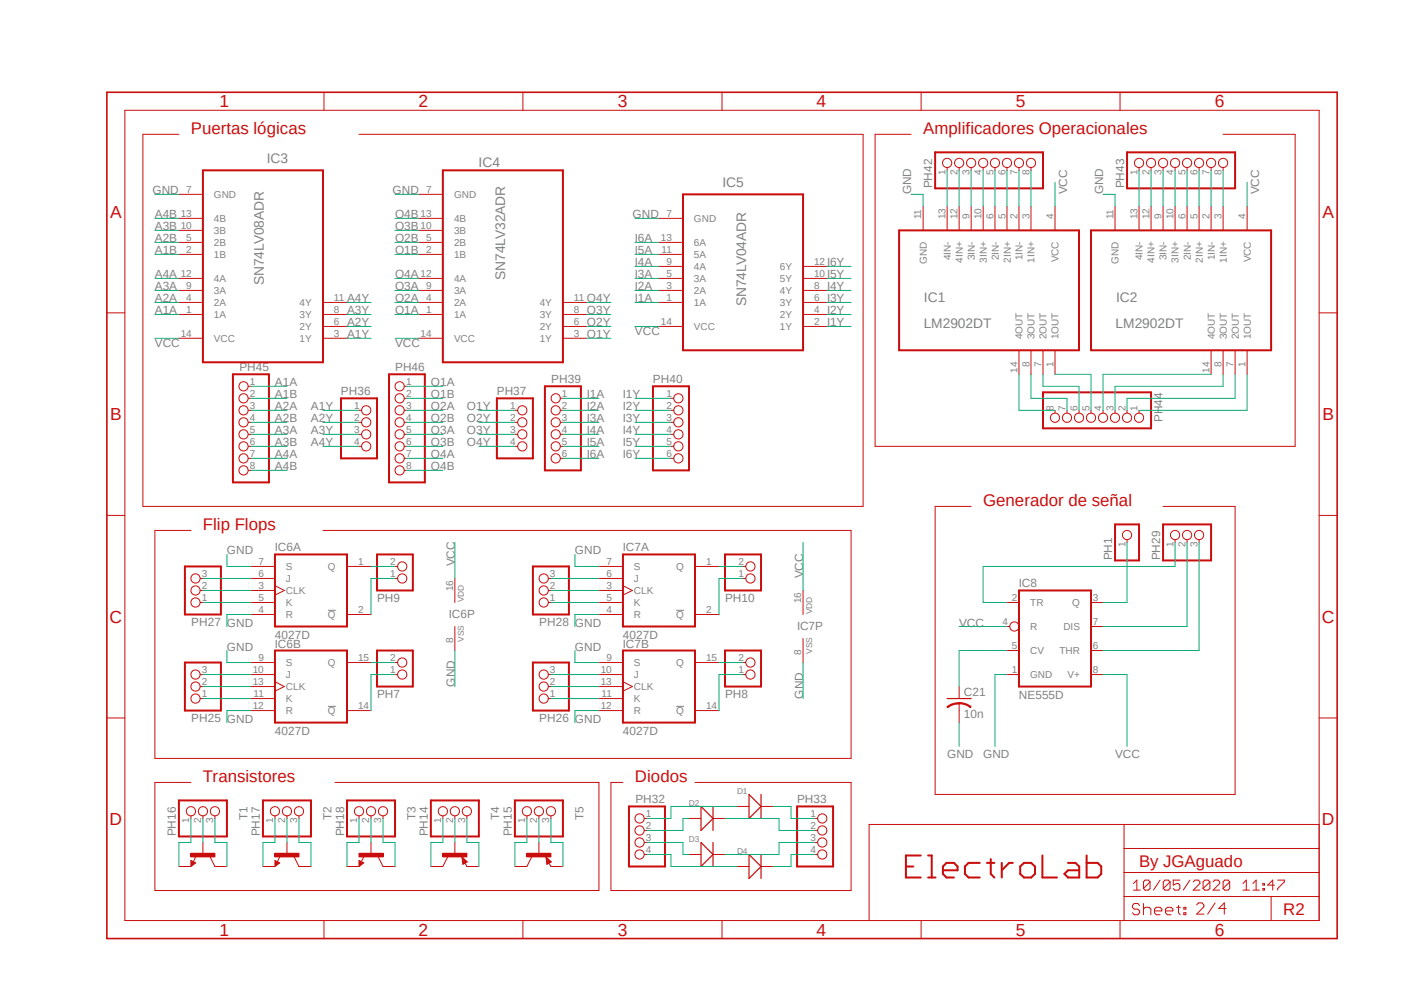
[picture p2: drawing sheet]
<svg xmlns="http://www.w3.org/2000/svg" width="297mm" height="210mm" viewBox="0 0 297 210" stroke-linecap="round" stroke-linejoin="round" font-family="sans-serif">
<defs><g id="words">
<g font-size="3.7" fill="#c90d0c">
<text x="46.4" y="22.7">1</text>
<text x="88.6" y="22.7">2</text>
<text x="130.7" y="22.7">3</text>
<text x="172.8" y="22.7">4</text>
<text x="214.9" y="22.7">5</text>
<text x="257" y="22.7">6</text>
<text x="23.3" y="46.1">A</text>
<text x="279.7" y="46.1">A</text>
<text x="23.3" y="88.9">B</text>
<text x="279.7" y="88.9">B</text>
<text x="23.2" y="131.7">C</text>
<text x="279.7" y="131.7">C</text>
<text x="23.2" y="174.6">D</text>
<text x="279.7" y="174.6">D</text>
<text x="46.4" y="197.9">1</text>
<text x="88.6" y="197.9">2</text>
<text x="130.7" y="197.9">3</text>
<text x="172.8" y="197.9">4</text>
<text x="214.9" y="197.9">5</text>
<text x="257" y="197.9">6</text>
</g>
<g font-size="3.6" fill="#c90d0c">
<text x="40.4" y="28.4">Puertas lógicas</text>
<text x="195.3" y="28.4">Amplificadores Operacionales</text>
<text x="208" y="107.1">Generador de señal</text>
<text x="42.9" y="112.2">Flip Flops</text>
<text x="42.9" y="165.5">Transistores</text>
<text x="134.3" y="165.5">Diodos</text>
<text x="241" y="183.3">By JGAguado</text>
<text x="271.4" y="193.4">R2</text>
</g>
<g font-size="2.9" fill="#808080">
<text x="56.4" y="34.5">IC3</text>
<text x="101.3" y="35.4">IC4</text>
<text x="152.8" y="39.6">IC5</text>
<text x="106.9" y="59.3" transform="rotate(-90 106.9 59.3)">SN74LV32ADR</text>
<text x="55.8" y="60.4" transform="rotate(-90 55.8 60.4)">SN74LV08ADR</text>
<text x="157.9" y="64.8" transform="rotate(-90 157.9 64.8)">SN74LV04ADR</text>
<text x="195.5" y="63.9">IC1</text>
<text x="236.1" y="63.9">IC2</text>
<text x="195.4" y="69.4">LM2902DT</text>
<text x="236" y="69.4">LM2902DT</text>
</g>
<g font-size="2.5" fill="#808080">
<text x="32.3" y="41.1">GND</text>
<text x="83.1" y="41.1">GND</text>
<text x="192.7" y="41.1" transform="rotate(-90 192.7 41.1)">GND</text>
<text x="197.2" y="39.8" transform="rotate(-90 197.2 39.8)">PH42</text>
<text x="225.7" y="41.1" transform="rotate(-90 225.7 41.1)">VCC</text>
<text x="233.3" y="41.1" transform="rotate(-90 233.3 41.1)">GND</text>
<text x="237.8" y="39.8" transform="rotate(-90 237.8 39.8)">PH43</text>
<text x="266.4" y="41.1" transform="rotate(-90 266.4 41.1)">VCC</text>
<text x="32.8" y="46.2">A4B</text>
<text x="83.6" y="46.2">O4B</text>
<text x="133.8" y="46.2">GND</text>
<text x="32.8" y="53.8">A1B</text>
<text x="32.8" y="51.3">A2B</text>
<text x="32.8" y="48.7">A3B</text>
<text x="83.6" y="53.8">O1B</text>
<text x="83.6" y="51.3">O2B</text>
<text x="83.6" y="48.7">O3B</text>
<text x="134.3" y="53.8">I5A</text>
<text x="134.3" y="51.3">I6A</text>
<text x="32.8" y="58.9">A4A</text>
<text x="83.6" y="58.9">O4A</text>
<text x="134.3" y="58.9">I3A</text>
<text x="134.3" y="56.3">I4A</text>
<text x="175" y="56.3">I6Y</text>
<text x="175" y="58.9">I5Y</text>
<text x="32.8" y="64">A2A</text>
<text x="32.8" y="61.4">A3A</text>
<text x="73.4" y="64">A4Y</text>
<text x="83.6" y="64">O2A</text>
<text x="83.6" y="61.4">O3A</text>
<text x="124.2" y="64">O4Y</text>
<text x="134.3" y="64">I1A</text>
<text x="134.3" y="61.4">I2A</text>
<text x="175" y="61.4">I4Y</text>
<text x="175" y="64">I3Y</text>
<text x="32.8" y="66.5">A1A</text>
<text x="73.4" y="66.5">A3Y</text>
<text x="73.4" y="69">A2Y</text>
<text x="73.4" y="71.6">A1Y</text>
<text x="83.6" y="66.5">O1A</text>
<text x="124.2" y="71.6">O1Y</text>
<text x="124.2" y="69">O2Y</text>
<text x="124.2" y="66.5">O3Y</text>
<text x="134.3" y="70.8">VCC</text>
<text x="175" y="66.5">I2Y</text>
<text x="175" y="69">I1Y</text>
<text x="32.8" y="73.4">VCC</text>
<text x="83.6" y="73.4">VCC</text>
<text x="50.6" y="78.5">PH45</text>
<text x="58.2" y="81.7">A1A</text>
<text x="72.1" y="83.6">PH36</text>
<text x="83.6" y="78.5">PH46</text>
<text x="91.1" y="81.7">O1A</text>
<text x="105.1" y="83.6">PH37</text>
<text x="116.6" y="81.1">PH39</text>
<text x="138.1" y="81.1">PH40</text>
<text x="58.2" y="86.8">A2A</text>
<text x="58.2" y="84.2">A1B</text>
<text x="58.2" y="89.3">A2B</text>
<text x="65.8" y="89.3">A2Y</text>
<text x="65.8" y="86.8">A1Y</text>
<text x="91.1" y="86.8">O2A</text>
<text x="91.1" y="84.2">O1B</text>
<text x="91.1" y="89.3">O2B</text>
<text x="98.8" y="86.8">O1Y</text>
<text x="98.8" y="89.3">O2Y</text>
<text x="124.2" y="84.2">I1A</text>
<text x="124.2" y="86.8">I2A</text>
<text x="124.2" y="89.3">I3A</text>
<text x="131.8" y="89.3">I3Y</text>
<text x="131.8" y="86.8">I2Y</text>
<text x="131.8" y="84.2">I1Y</text>
<text x="245.9" y="89.2" transform="rotate(-90 245.9 89.2)">PH44</text>
<text x="58.2" y="91.9">A3A</text>
<text x="58.2" y="94.4">A3B</text>
<text x="65.8" y="94.4">A4Y</text>
<text x="65.8" y="91.9">A3Y</text>
<text x="91.1" y="91.9">O3A</text>
<text x="91.1" y="94.4">O3B</text>
<text x="98.8" y="91.9">O3Y</text>
<text x="98.8" y="94.4">O4Y</text>
<text x="124.2" y="91.9">I4A</text>
<text x="124.2" y="94.4">I5A</text>
<text x="131.8" y="94.4">I5Y</text>
<text x="131.8" y="91.9">I4Y</text>
<text x="58.2" y="96.9">A4A</text>
<text x="58.2" y="99.5">A4B</text>
<text x="91.1" y="96.9">O4A</text>
<text x="91.1" y="99.5">O4B</text>
<text x="124.2" y="96.9">I6A</text>
<text x="131.8" y="96.9">I6Y</text>
<text x="48" y="117.3">GND</text>
<text x="58.2" y="116.6">IC6A</text>
<text x="96.2" y="119.8" transform="rotate(-90 96.2 119.8)">VCC</text>
<text x="121.6" y="117.3">GND</text>
<text x="131.8" y="116.6">IC7A</text>
<text x="235.2" y="118.5" transform="rotate(-90 235.2 118.5)">PH1</text>
<text x="245.4" y="118.5" transform="rotate(-90 245.4 118.5)">PH29</text>
<text x="169.9" y="122.3" transform="rotate(-90 169.9 122.3)">VCC</text>
<text x="215.6" y="124.1">IC8</text>
<text x="79.8" y="127.3">PH9</text>
<text x="95" y="130.6">IC6P</text>
<text x="153.4" y="127.3">PH10</text>
<text x="40.5" y="132.4">PH27 GND</text>
<text x="48" y="137.6">GND</text>
<text x="58.2" y="135">4027D</text>
<text x="58.2" y="137">IC6B</text>
<text x="114.1" y="132.4">PH28 GND</text>
<text x="121.6" y="137.6">GND</text>
<text x="131.8" y="135">4027D</text>
<text x="131.8" y="137">IC7B</text>
<text x="168.6" y="133.1">IC7P</text>
<text x="202.9" y="132.5">VCC</text>
<text x="79.8" y="147.6">PH7</text>
<text x="96.2" y="145.2" transform="rotate(-90 96.2 145.2)">GND</text>
<text x="153.4" y="147.6">PH8</text>
<text x="169.9" y="147.7" transform="rotate(-90 169.9 147.7)">GND</text>
<text x="203.9" y="147.1">C21</text>
<text x="215.6" y="147.9">NE555D</text>
<text x="40.5" y="152.7">PH25 GND</text>
<text x="58.2" y="155.4">4027D</text>
<text x="114.1" y="152.7">PH26 GND</text>
<text x="131.8" y="155.4">4027D</text>
<text x="203.9" y="151.9">10n</text>
<text x="200.4" y="160.4">GND</text>
<text x="208" y="160.4">GND</text>
<text x="235.9" y="160.4">VCC</text>
<text x="52.3" y="173.5" transform="rotate(-90 52.3 173.5)">T1</text>
<text x="70.1" y="173.5" transform="rotate(-90 70.1 173.5)">T2</text>
<text x="87.9" y="173.5" transform="rotate(-90 87.9 173.5)">T3</text>
<text x="105.6" y="173.5" transform="rotate(-90 105.6 173.5)">T4</text>
<text x="123.4" y="173.5" transform="rotate(-90 123.4 173.5)">T5</text>
<text x="134.4" y="169.9">PH32</text>
<text x="168.6" y="169.9">PH33</text>
<text x="37.2" y="176.9" transform="rotate(-90 37.2 176.9)">PH16</text>
<text x="55" y="176.9" transform="rotate(-90 55 176.9)">PH17</text>
<text x="72.8" y="176.9" transform="rotate(-90 72.8 176.9)">PH18</text>
<text x="90.5" y="176.9" transform="rotate(-90 90.5 176.9)">PH14</text>
<text x="108.3" y="176.9" transform="rotate(-90 108.3 176.9)">PH15</text>
</g>
<g font-size="2.1" fill="#808080">
<text x="39.4" y="40.7">7</text>
<text x="45.3" y="41.9">GND</text>
<text x="90.2" y="40.7">7</text>
<text x="96.1" y="41.9">GND</text>
<text x="200" y="37" transform="rotate(-90 200 37)">1</text>
<text x="202.5" y="37" transform="rotate(-90 202.5 37)">2</text>
<text x="205.1" y="37" transform="rotate(-90 205.1 37)">3</text>
<text x="207.6" y="37" transform="rotate(-90 207.6 37)">4</text>
<text x="210.1" y="37" transform="rotate(-90 210.1 37)">5</text>
<text x="212.7" y="37" transform="rotate(-90 212.7 37)">6</text>
<text x="215.2" y="37" transform="rotate(-90 215.2 37)">7</text>
<text x="217.8" y="37" transform="rotate(-90 217.8 37)">8</text>
<text x="240.6" y="37" transform="rotate(-90 240.6 37)">1</text>
<text x="243.2" y="37" transform="rotate(-90 243.2 37)">2</text>
<text x="245.7" y="37" transform="rotate(-90 245.7 37)">3</text>
<text x="248.2" y="37" transform="rotate(-90 248.2 37)">4</text>
<text x="250.8" y="37" transform="rotate(-90 250.8 37)">5</text>
<text x="253.3" y="37" transform="rotate(-90 253.3 37)">6</text>
<text x="255.9" y="37" transform="rotate(-90 255.9 37)">7</text>
<text x="258.4" y="37" transform="rotate(-90 258.4 37)">8</text>
<text x="38.2" y="45.8">13</text>
<text x="45.3" y="46.9">4B</text>
<text x="89" y="45.8">13</text>
<text x="96.1" y="46.9">4B</text>
<text x="141" y="45.8">7</text>
<text x="146.8" y="46.9">GND</text>
<text x="194.9" y="46.4" transform="rotate(-90 194.9 46.4)">11</text>
<text x="200" y="46.4" transform="rotate(-90 200 46.4)">13</text>
<text x="202.5" y="46.4" transform="rotate(-90 202.5 46.4)">12</text>
<text x="205.1" y="46.4" transform="rotate(-90 205.1 46.4)">9</text>
<text x="207.6" y="46.4" transform="rotate(-90 207.6 46.4)">10</text>
<text x="210.1" y="46.4" transform="rotate(-90 210.1 46.4)">6</text>
<text x="212.7" y="46.4" transform="rotate(-90 212.7 46.4)">5</text>
<text x="215.2" y="46.4" transform="rotate(-90 215.2 46.4)">2</text>
<text x="217.8" y="46.4" transform="rotate(-90 217.8 46.4)">3</text>
<text x="222.8" y="46.4" transform="rotate(-90 222.8 46.4)">4</text>
<text x="235.5" y="46.4" transform="rotate(-90 235.5 46.4)">11</text>
<text x="240.6" y="46.4" transform="rotate(-90 240.6 46.4)">13</text>
<text x="243.2" y="46.4" transform="rotate(-90 243.2 46.4)">12</text>
<text x="245.7" y="46.4" transform="rotate(-90 245.7 46.4)">9</text>
<text x="248.2" y="46.4" transform="rotate(-90 248.2 46.4)">10</text>
<text x="250.8" y="46.4" transform="rotate(-90 250.8 46.4)">6</text>
<text x="253.3" y="46.4" transform="rotate(-90 253.3 46.4)">5</text>
<text x="255.9" y="46.4" transform="rotate(-90 255.9 46.4)">2</text>
<text x="258.4" y="46.4" transform="rotate(-90 258.4 46.4)">3</text>
<text x="263.5" y="46.4" transform="rotate(-90 263.5 46.4)">4</text>
<text x="38.2" y="48.3">10</text>
<text x="39.4" y="53.4">2</text>
<text x="39.4" y="50.9">5</text>
<text x="45.3" y="52">2B</text>
<text x="45.3" y="49.5">3B</text>
<text x="89" y="48.3">10</text>
<text x="90.2" y="53.4">2</text>
<text x="90.2" y="50.9">5</text>
<text x="96.1" y="52">2B</text>
<text x="96.1" y="49.5">3B</text>
<text x="139.8" y="50.9">13</text>
<text x="140" y="53.4">11</text>
<text x="146.8" y="52">6A</text>
<text x="38.2" y="58.5">12</text>
<text x="45.3" y="59.6">4A</text>
<text x="45.3" y="54.6">1B</text>
<text x="89" y="58.5">12</text>
<text x="96.1" y="59.6">4A</text>
<text x="96.1" y="54.6">1B</text>
<text x="141" y="58.5">5</text>
<text x="141" y="56">9</text>
<text x="146.8" y="59.6">3A</text>
<text x="146.8" y="57.1">4A</text>
<text x="146.8" y="54.6">5A</text>
<text x="165" y="59.6">5Y</text>
<text x="165" y="57.1">6Y</text>
<text x="172.2" y="58.5">10</text>
<text x="172.2" y="56">12</text>
<text x="196" y="55.8" transform="rotate(-90 196 55.8)">GND</text>
<text x="201.1" y="55.1" transform="rotate(-90 201.1 55.1)">4IN-</text>
<text x="203.7" y="55.6" transform="rotate(-90 203.7 55.6)">4IN+</text>
<text x="206.2" y="55.1" transform="rotate(-90 206.2 55.1)">3IN-</text>
<text x="208.7" y="55.6" transform="rotate(-90 208.7 55.6)">3IN+</text>
<text x="211.3" y="55.1" transform="rotate(-90 211.3 55.1)">2IN-</text>
<text x="213.8" y="55.6" transform="rotate(-90 213.8 55.6)">2IN+</text>
<text x="216.3" y="55.1" transform="rotate(-90 216.3 55.1)">1IN-</text>
<text x="218.9" y="55.6" transform="rotate(-90 218.9 55.6)">1IN+</text>
<text x="223.9" y="55.5" transform="rotate(-90 223.9 55.5)">VCC</text>
<text x="236.6" y="55.8" transform="rotate(-90 236.6 55.8)">GND</text>
<text x="241.7" y="55.1" transform="rotate(-90 241.7 55.1)">4IN-</text>
<text x="244.3" y="55.6" transform="rotate(-90 244.3 55.6)">4IN+</text>
<text x="246.8" y="55.1" transform="rotate(-90 246.8 55.1)">3IN-</text>
<text x="249.3" y="55.6" transform="rotate(-90 249.3 55.6)">3IN+</text>
<text x="251.9" y="55.1" transform="rotate(-90 251.9 55.1)">2IN-</text>
<text x="254.4" y="55.6" transform="rotate(-90 254.4 55.6)">2IN+</text>
<text x="257" y="55.1" transform="rotate(-90 257 55.1)">1IN-</text>
<text x="259.5" y="55.6" transform="rotate(-90 259.5 55.6)">1IN+</text>
<text x="264.6" y="55.5" transform="rotate(-90 264.6 55.5)">VCC</text>
<text x="39.4" y="63.6">4</text>
<text x="39.4" y="61">9</text>
<text x="45.3" y="64.7">2A</text>
<text x="45.3" y="62.2">3A</text>
<text x="63.4" y="64.7">4Y</text>
<text x="70.7" y="63.6">11</text>
<text x="90.2" y="63.6">4</text>
<text x="90.2" y="61">9</text>
<text x="96.1" y="64.7">2A</text>
<text x="96.1" y="62.2">3A</text>
<text x="114.2" y="64.7">4Y</text>
<text x="121.4" y="63.6">11</text>
<text x="141" y="63.6">1</text>
<text x="141" y="61">3</text>
<text x="146.8" y="64.7">1A</text>
<text x="146.8" y="62.2">2A</text>
<text x="165" y="64.7">3Y</text>
<text x="165" y="62.2">4Y</text>
<text x="172.2" y="63.6">6</text>
<text x="172.2" y="61">8</text>
<text x="38.2" y="71.2">14</text>
<text x="39.4" y="66.1">1</text>
<text x="45.3" y="67.3">1A</text>
<text x="63.4" y="69.8">2Y</text>
<text x="63.4" y="67.3">3Y</text>
<text x="70.7" y="71.2">3</text>
<text x="70.7" y="68.7">6</text>
<text x="70.7" y="66.1">8</text>
<text x="89" y="71.2">14</text>
<text x="90.2" y="66.1">1</text>
<text x="96.1" y="67.3">1A</text>
<text x="114.2" y="69.8">2Y</text>
<text x="114.2" y="67.3">3Y</text>
<text x="121.4" y="71.2">3</text>
<text x="121.4" y="68.7">6</text>
<text x="121.4" y="66.1">8</text>
<text x="139.8" y="68.7">14</text>
<text x="146.8" y="69.8">VCC</text>
<text x="165" y="69.8">1Y</text>
<text x="165" y="67.3">2Y</text>
<text x="172.2" y="68.7">2</text>
<text x="172.2" y="66.1">4</text>
<text x="216.3" y="71.8" transform="rotate(-90 216.3 71.8)">4OUT</text>
<text x="218.9" y="71.8" transform="rotate(-90 218.9 71.8)">3OUT</text>
<text x="221.4" y="71.8" transform="rotate(-90 221.4 71.8)">2OUT</text>
<text x="223.9" y="71.8" transform="rotate(-90 223.9 71.8)">1OUT</text>
<text x="257" y="71.8" transform="rotate(-90 257 71.8)">4OUT</text>
<text x="259.5" y="71.8" transform="rotate(-90 259.5 71.8)">3OUT</text>
<text x="262" y="71.8" transform="rotate(-90 262 71.8)">2OUT</text>
<text x="264.6" y="71.8" transform="rotate(-90 264.6 71.8)">1OUT</text>
<text x="45.3" y="72.3">VCC</text>
<text x="63.4" y="72.3">1Y</text>
<text x="96.1" y="72.3">VCC</text>
<text x="114.2" y="72.3">1Y</text>
<text x="217.8" y="77.6" transform="rotate(-90 217.8 77.6)">8</text>
<text x="220.3" y="77.6" transform="rotate(-90 220.3 77.6)">7</text>
<text x="222.8" y="77.6" transform="rotate(-90 222.8 77.6)">1</text>
<text x="258.4" y="77.6" transform="rotate(-90 258.4 77.6)">8</text>
<text x="260.9" y="77.6" transform="rotate(-90 260.9 77.6)">7</text>
<text x="263.5" y="77.6" transform="rotate(-90 263.5 77.6)">1</text>
<text x="52.9" y="81.4">1</text>
<text x="52.9" y="83.9">2</text>
<text x="85.9" y="81.4">1</text>
<text x="85.9" y="83.9">2</text>
<text x="118.9" y="83.9">1</text>
<text x="141" y="83.9">1</text>
<text x="215.2" y="78.8" transform="rotate(-90 215.2 78.8)">14</text>
<text x="255.9" y="78.8" transform="rotate(-90 255.9 78.8)">14</text>
<text x="52.9" y="86.4">3</text>
<text x="52.9" y="89">4</text>
<text x="74.9" y="86.4">1</text>
<text x="74.9" y="89">2</text>
<text x="85.9" y="86.4">3</text>
<text x="85.9" y="89">4</text>
<text x="107.9" y="86.4">1</text>
<text x="107.9" y="89">2</text>
<text x="118.9" y="86.4">2</text>
<text x="118.9" y="89">3</text>
<text x="141" y="86.4">2</text>
<text x="141" y="89">3</text>
<text x="222.8" y="87" transform="rotate(-90 222.8 87)">8</text>
<text x="225.4" y="87" transform="rotate(-90 225.4 87)">7</text>
<text x="227.9" y="87" transform="rotate(-90 227.9 87)">6</text>
<text x="230.5" y="87" transform="rotate(-90 230.5 87)">5</text>
<text x="233" y="87" transform="rotate(-90 233 87)">4</text>
<text x="235.5" y="87" transform="rotate(-90 235.5 87)">3</text>
<text x="238.1" y="87" transform="rotate(-90 238.1 87)">2</text>
<text x="240.6" y="87" transform="rotate(-90 240.6 87)">1</text>
<text x="52.9" y="91.5">5</text>
<text x="52.9" y="94.1">6</text>
<text x="74.9" y="91.5">3</text>
<text x="74.9" y="94.1">4</text>
<text x="85.9" y="91.5">5</text>
<text x="85.9" y="94.1">6</text>
<text x="107.9" y="91.5">3</text>
<text x="107.9" y="94.1">4</text>
<text x="118.9" y="91.5">4</text>
<text x="118.9" y="94.1">5</text>
<text x="141" y="91.5">4</text>
<text x="141" y="94.1">5</text>
<text x="52.9" y="96.6">7</text>
<text x="52.9" y="99.1">8</text>
<text x="85.9" y="96.6">7</text>
<text x="85.9" y="99.1">8</text>
<text x="118.9" y="96.6">6</text>
<text x="141" y="96.6">6</text>
<text x="54.7" y="119.5">7</text>
<text x="75.7" y="119.5">1</text>
<text x="82.5" y="119.5">2</text>
<text x="128.3" y="119.5">7</text>
<text x="149.4" y="119.5">1</text>
<text x="156.2" y="119.5">2</text>
<text x="238.1" y="115.7" transform="rotate(-90 238.1 115.7)">1</text>
<text x="248.2" y="115.7" transform="rotate(-90 248.2 115.7)">1</text>
<text x="250.8" y="115.7" transform="rotate(-90 250.8 115.7)">2</text>
<text x="253.3" y="115.7" transform="rotate(-90 253.3 115.7)">3</text>
<text x="42.7" y="124.5">2</text>
<text x="42.7" y="122">3</text>
<text x="54.7" y="124.5">3</text>
<text x="54.7" y="122">6</text>
<text x="60.5" y="125.6">CLK</text>
<text x="60.5" y="123.1">J</text>
<text x="60.5" y="120.6">S</text>
<text x="69.4" y="120.6">Q</text>
<text x="82.5" y="122">1</text>
<text x="95.9" y="125.1" transform="rotate(-90 95.9 125.1)">16</text>
<text x="116.3" y="124.5">2</text>
<text x="116.3" y="122">3</text>
<text x="128.3" y="124.5">3</text>
<text x="128.3" y="122">6</text>
<text x="134.1" y="125.6">CLK</text>
<text x="134.1" y="123.1">J</text>
<text x="134.1" y="120.6">S</text>
<text x="143" y="120.6">Q</text>
<text x="156.2" y="122">1</text>
<text x="42.7" y="127">1</text>
<text x="54.7" y="129.6">4</text>
<text x="54.7" y="127">5</text>
<text x="60.5" y="130.7">R</text>
<text x="60.5" y="128.2">K</text>
<text x="69.4" y="130.7">Q</text>
<text x="75.7" y="129.6">2</text>
<text x="116.3" y="127">1</text>
<text x="128.3" y="129.6">4</text>
<text x="128.3" y="127">5</text>
<text x="134.1" y="130.7">R</text>
<text x="134.1" y="128.2">K</text>
<text x="143" y="130.7">Q</text>
<text x="149.4" y="129.6">2</text>
<text x="169.5" y="127.6" transform="rotate(-90 169.5 127.6)">16</text>
<text x="214" y="127">2</text>
<text x="217.9" y="128.2">TR</text>
<text x="226.8" y="128.2">Q</text>
<text x="231.2" y="127">3</text>
<text x="95.9" y="136" transform="rotate(-90 95.9 136)">8</text>
<text x="212" y="132.1">4</text>
<text x="214" y="137.2">5</text>
<text x="217.9" y="133.3">R</text>
<text x="225" y="133.3">DIS</text>
<text x="231.2" y="137.2">6</text>
<text x="231.2" y="132.1">7</text>
<text x="42.7" y="142.3">3</text>
<text x="53.5" y="142.3">10</text>
<text x="54.7" y="139.7">9</text>
<text x="60.5" y="143.4">J</text>
<text x="60.5" y="140.9">S</text>
<text x="69.4" y="140.9">Q</text>
<text x="75.7" y="139.7">15</text>
<text x="82.5" y="142.3">1</text>
<text x="82.5" y="139.7">2</text>
<text x="116.3" y="142.3">3</text>
<text x="127.1" y="142.3">10</text>
<text x="128.3" y="139.7">9</text>
<text x="134.1" y="143.4">J</text>
<text x="134.1" y="140.9">S</text>
<text x="143" y="140.9">Q</text>
<text x="149.4" y="139.7">15</text>
<text x="156.2" y="142.3">1</text>
<text x="156.2" y="139.7">2</text>
<text x="169.5" y="138.6" transform="rotate(-90 169.5 138.6)">8</text>
<text x="214" y="142.3">1</text>
<text x="217.9" y="138.3">CV</text>
<text x="217.9" y="143.4">GND</text>
<text x="224.1" y="138.3">THR</text>
<text x="225.8" y="143.4">V+</text>
<text x="231.2" y="142.3">8</text>
<text x="42.7" y="147.4">1</text>
<text x="42.7" y="144.8">2</text>
<text x="53.5" y="144.8">13</text>
<text x="53.5" y="149.9">12</text>
<text x="53.6" y="147.4">11</text>
<text x="60.5" y="146">CLK</text>
<text x="60.5" y="148.5">K</text>
<text x="75.7" y="149.9">14</text>
<text x="116.3" y="147.4">1</text>
<text x="116.3" y="144.8">2</text>
<text x="127.1" y="144.8">13</text>
<text x="127.1" y="149.9">12</text>
<text x="127.3" y="147.4">11</text>
<text x="134.1" y="146">CLK</text>
<text x="134.1" y="148.5">K</text>
<text x="149.4" y="149.9">14</text>
<text x="60.5" y="151">R</text>
<text x="69.4" y="151">Q</text>
<text x="134.1" y="151">R</text>
<text x="143" y="151">Q</text>
<text x="136.7" y="172.8">1</text>
<text x="171.4" y="172.8">1</text>
<text x="40" y="174.1" transform="rotate(-90 40 174.1)">1</text>
<text x="42.5" y="174.1" transform="rotate(-90 42.5 174.1)">2</text>
<text x="45.1" y="174.1" transform="rotate(-90 45.1 174.1)">3</text>
<text x="57.8" y="174.1" transform="rotate(-90 57.8 174.1)">1</text>
<text x="60.3" y="174.1" transform="rotate(-90 60.3 174.1)">2</text>
<text x="62.9" y="174.1" transform="rotate(-90 62.9 174.1)">3</text>
<text x="75.6" y="174.1" transform="rotate(-90 75.6 174.1)">1</text>
<text x="78.1" y="174.1" transform="rotate(-90 78.1 174.1)">2</text>
<text x="80.6" y="174.1" transform="rotate(-90 80.6 174.1)">3</text>
<text x="93.3" y="174.1" transform="rotate(-90 93.3 174.1)">1</text>
<text x="95.9" y="174.1" transform="rotate(-90 95.9 174.1)">2</text>
<text x="98.4" y="174.1" transform="rotate(-90 98.4 174.1)">3</text>
<text x="111.1" y="174.1" transform="rotate(-90 111.1 174.1)">1</text>
<text x="113.7" y="174.1" transform="rotate(-90 113.7 174.1)">2</text>
<text x="116.2" y="174.1" transform="rotate(-90 116.2 174.1)">3</text>
<text x="136.7" y="175.3">2</text>
<text x="136.7" y="177.8">3</text>
<text x="171.4" y="175.3">2</text>
<text x="171.4" y="177.8">3</text>
<text x="136.7" y="180.4">4</text>
<text x="171.4" y="180.4">4</text>
</g>
<g font-size="1.8" fill="#808080">
<text x="98.1" y="127.4" transform="rotate(-90 98.1 127.4)">VDD</text>
<text x="171.8" y="130" transform="rotate(-90 171.8 130)">VDD</text>
<text x="98.1" y="135.8" transform="rotate(-90 98.1 135.8)">VSS</text>
<text x="171.8" y="138.3" transform="rotate(-90 171.8 138.3)">VSS</text>
<text x="145.8" y="170.6">D2</text>
<text x="155.9" y="168">D1</text>
<text x="145.8" y="178.2">D3</text>
<text x="155.9" y="180.7">D4</text>
</g>
</g></defs>
<path d="M22.1 19.2l261.2 179.9M283.3 19.2l-261.2 179.9" fill="none" stroke="#fff" stroke-width=".21"/>
<path d="M69.4 129.1h1.6M143 129.1h1.7M69.4 149.4h1.6M143 149.4h1.7" fill="none" stroke="#808080" stroke-width=".21"/>
<g fill="none" stroke="#c90d0c" stroke-width=".21">
<path d="M68.5 19.5v3.8M110.6 19.5v3.8M152.7 19.5v3.8M194.9 19.5v3.8M236.9 19.5v3.8M26.4 23.3h252.7v171.4h-252.7zM37.8 28.4h-7.6v78.7h152.4v-78.7h-106.7M192.7 28.4h-7.6v66h88.9v-66h-15.3M200.4 35.5v.5M202.9 35.5v.5M205.4 35.5v.5M208 35.5v.5"/>
<path d="M210.5 35.5v.5M213 35.5v.5M215.6 35.5v.5M218.1 35.5v.5M241 35.5v.5M243.5 35.5v.5M246 35.5v.5M248.6 35.5v.5M251.1 35.5v.5M253.7 35.5v.5M256.2 35.5v.5M258.7 35.5v.5"/>
<path d="M37.8 58.9h5.1M37.8 53.8h5.1M37.8 51.3h5.1M37.8 48.7h5.1M37.8 46.2h5.1M37.8 41.1h5.1M88.6 58.9h5.1M88.6 53.8h5.1M88.6 51.3h5.1M88.6 48.7h5.1M88.6 46.2h5.1M88.6 41.1h5.1"/>
<path d="M139.4 58.9h5.1M139.4 53.8h5.1M139.4 51.3h5.1M139.4 46.2h5.1M139.4 56.3h5.1M169.9 58.9h5.1M169.9 56.3h5.1M195.3 43.6v5.1M200.4 43.6v5.1M202.9 43.6v5.1M205.4 43.6v5.1M208 43.6v5.1"/>
<path d="M210.5 43.6v5.1M213 43.6v5.1M215.6 43.6v5.1M218.1 43.6v5.1M223.2 43.6v5.1M235.9 43.6v5.1M241 43.6v5.1M243.5 43.6v5.1M246 43.6v5.1M248.6 43.6v5.1M251.1 43.6v5.1M253.7 43.6v5.1"/>
<path d="M256.2 43.6v5.1M258.7 43.6v5.1M263.8 43.6v5.1M22.6 66.2h3.8M37.8 71.5h5.1M37.8 66.5h5.1M37.8 64h5.1M37.8 61.4h5.1M68.3 71.5h5.1M68.3 66.5h5.1M68.3 64h5.1M68.3 69h5.1"/>
<path d="M88.6 71.5h5.1M88.6 66.5h5.1M88.6 64h5.1M88.6 61.4h5.1M119.1 71.5h5.1M119.1 66.5h5.1M119.1 64h5.1M119.1 69h5.1M139.4 64h5.1M139.4 61.4h5.1M139.4 69h5.1M169.9 66.5h5.1"/>
<path d="M169.9 64h5.1M169.9 61.4h5.1M169.9 69h5.1M215.6 74.1v5.1M218.1 74.1v5.1M220.6 74.1v5.1M223.2 74.1v5.1M256.2 74.1v5.1M258.7 74.1v5.1M261.3 74.1v5.1M263.8 74.1v5.1M279.1 66.2h3.8"/>
<path d="M52.5 94.4h.6M52.5 81.7h.6M52.5 84.2h.6M52.5 86.8h.6M52.5 89.3h.6M52.5 91.9h.6M52.5 96.9h.6M52.5 99.5h.6M75.9 94.4h.6M75.9 86.8h.6M75.9 89.3h.6M75.9 91.9h.6"/>
<path d="M85.5 94.4h.6M85.5 81.7h.6M85.5 84.2h.6M85.5 86.8h.6M85.5 89.3h.6M85.5 91.9h.6M85.5 96.9h.6M85.5 99.5h.6M108.9 94.4h.6M108.9 86.8h.6M108.9 89.3h.6M108.9 91.9h.6"/>
<path d="M141.9 94.4h.6M141.9 84.2h.6M141.9 86.8h.6M141.9 89.3h.6M141.9 91.9h.6M141.9 96.9h.6M223.2 86.8v.5M225.7 86.8v.5M228.3 86.8v.5M230.8 86.8v.5M233.3 86.8v.5M235.9 86.8v.5"/>
<path d="M238.4 86.8v.5M241 86.8v.5M22.6 109h3.8M40.4 112.2h-7.6v48.2h147.2v-48.2h-111.7M53.1 119.8h5.1M73.4 119.8h5.1M83.6 119.8h.5M126.7 119.8h5.1M147 119.8h5.1M157.2 119.8h.5M205.4 107.1h-7.6v60.9h63.5v-60.9h-15.3M279.1 109h3.8"/>
<path d="M42.4 124.9h.5M42.4 127.4h.5M42.4 122.3h.5M53.1 130h5.1M53.1 124.9h5.1M53.1 127.4h5.1M53.1 122.3h5.1M58.2 123.9l2 1-2 1M73.4 130h5.1M83.6 122.3h.5M116 124.9h.5M116 127.4h.5"/>
<path d="M116 122.3h.5M126.7 130h5.1M126.7 124.9h5.1M126.7 127.4h5.1M126.7 122.3h5.1M131.8 123.9l2 1-2 1M147 130h5.1M157.2 122.3h.5M22.6 151.8h3.8M42.4 145.2h.5M42.4 147.7h.5M42.4 142.7h.5"/>
<path d="M53.1 140.1h5.1M53.1 150.3h5.1M53.1 145.2h5.1M53.1 147.7h5.1M53.1 142.7h5.1M58.2 144.2l2 1-2 1M73.4 140.1h5.1M73.4 150.3h5.1M83.6 140.1h.5M83.6 142.7h.5M116 145.2h.5M116 147.7h.5"/>
<path d="M116 142.7h.5M126.7 140.1h5.1M126.7 150.3h5.1M126.7 145.2h5.1M126.7 147.7h5.1M126.7 142.7h5.1M131.8 144.2l2 1-2 1M147 140.1h5.1M147 150.3h5.1M157.2 140.1h.5M157.2 142.7h.5M279.1 151.8h3.8"/>
<path d="M40.4 165.5h-7.6v22.8h93.9v-22.8h-55.8M131.8 165.5h-2.6v22.8h50.8v-22.8h-33M136.3 173.1h.6M136.3 175.6h.6M136.3 178.2h.6M145.8 173.1h2.5M150.8 173.1h2.6M155.9 170.6h2.6M161 170.6h2.5M172.4 173.1h.6M172.4 175.6h.6M172.4 178.2h.6"/>
<path d="M237.8 174.4v20.3M237.8 179.5h41.3M279.1 174.4h-95.2v20.3M68.5 194.7v3.8M94.7 181.2l-1 2.1M97.7 181.2l1.1 1.1-.9 .5zM98.4 182.5l.4 .8M110.6 194.7v3.8M136.3 180.7h.6M145.8 180.7h2.5M150.8 180.7h2.6M152.7 194.7v3.8"/>
<path d="M155.9 183.3h2.6M161 183.3h2.5M172.4 180.7h.6M194.9 194.7v3.8M236.9 194.7v3.8M237.8 189.6h41.3M237.8 184.5h41.3M239.8 186.9l.7-.8v2.2M239.8 188.3h1.4M241.1 191.5l-.4-.4h-.8l-.3 .4v.4l.3 .4h.8l.4 .4v.3l-.4 .5h-.8l-.3-.5M241.9 191.1v2.4M241.9 192.3l.4-.4h.8l.4 .4v1.2"/>
<path d="M243.3 186.5l-.3-.4h-.8l-.3 .4v1.4M243.3 186.5v1.4l-.3 .4h-.8l-.3-.4M243.3 186.5l-1.4 1.4M244.2 192.7h1.6v-.4l-.4-.4h-.8l-.4 .4v.7l.4 .5h.8M245.4 186.1l-1.4 2.2M246.5 192.7h1.6v-.4l-.4-.4h-.7l-.5 .4v.7l.5 .5h.7M247.5 186.5v1.4l-.4 .4h-.6l-.4-.4M247.5 186.5l-.4-.4h-.6l-.4 .4v1.4M247.5 186.5l-1.4 1.4M248.9 191.9h.8M249.3 191.5v1.5l.4 .5M249.6 186.1h-1.4v1.1l.7-.3h.4l.3 .3v.7l-.3 .4h-.8l-.3-.4"/>
<path d="M250.4 191.9h.5v.4h-.5zM250.4 193h.5v.5h-.5zM251.7 186.1l-1.4 2.2M252.4 186.5l.4-.4h.7l.3 .4v.4l-1.4 1.4h1.4M253.2 191.4l.3-.4h.8l.4 .4v.4l-1.5 1.5h1.5M255.9 186.5v1.4l-.3 .4h-.7l-.4-.4M255.9 186.5l-.3-.4h-.7l-.4 .4v1.4M255.9 186.5l-1.4 1.4M256.6 186.5l.4-.4h.7l.3 .4v.4l-1.4 1.4h1.4M257 191l-1.5 2.3M259.4 192.2h-1.6l1.2-1.2v2.3M260.1 186.5v1.4l-.3 .4h-.7l-.4-.4"/>
<path d="M260.1 186.5l-.3-.4h-.7l-.4 .4v1.4M260.1 186.5l-1.4 1.4M262.9 188.3h1.4M262.9 186.9l.8-.8v2.2M265 188.3h1.4M265 186.9l.7-.8v2.2M267.2 187.9h.3v.4h-.3zM267.2 186.9h.3v.3h-.3zM268.9 189.6v5.1M269.6 187.2h-1.4l1-1.1v2.2M270.3 186.1h1.4v.4l-1.4 1.4v.4"/>
<circle cx="200.4" cy="34.5" r=".98"/>
<circle cx="202.9" cy="34.5" r=".98"/>
<circle cx="205.4" cy="34.5" r=".98"/>
<circle cx="208" cy="34.5" r=".98"/>
<circle cx="210.5" cy="34.5" r=".98"/>
<circle cx="213" cy="34.5" r=".98"/>
<circle cx="215.6" cy="34.5" r=".98"/>
<circle cx="218.1" cy="34.5" r=".98"/>
<circle cx="241" cy="34.5" r=".98"/>
<circle cx="243.5" cy="34.5" r=".98"/>
<circle cx="246" cy="34.5" r=".98"/>
<circle cx="248.6" cy="34.5" r=".98"/>
<circle cx="251.1" cy="34.5" r=".98"/>
<circle cx="253.7" cy="34.5" r=".98"/>
<circle cx="256.2" cy="34.5" r=".98"/>
<circle cx="258.7" cy="34.5" r=".98"/>
<circle cx="51.5" cy="84.2" r=".98"/>
<circle cx="51.5" cy="94.4" r=".98"/>
<circle cx="51.5" cy="89.3" r=".98"/>
<circle cx="51.5" cy="96.9" r=".98"/>
<circle cx="51.5" cy="86.8" r=".98"/>
<circle cx="51.5" cy="91.9" r=".98"/>
<circle cx="51.5" cy="99.5" r=".98"/>
<circle cx="51.5" cy="81.7" r=".98"/>
<circle cx="77.5" cy="91.9" r=".98"/>
<circle cx="77.5" cy="94.4" r=".98"/>
<circle cx="77.5" cy="86.8" r=".98"/>
<circle cx="77.5" cy="89.3" r=".98"/>
<circle cx="84.5" cy="96.9" r=".98"/>
<circle cx="84.5" cy="81.7" r=".98"/>
<circle cx="84.5" cy="89.3" r=".98"/>
<circle cx="84.5" cy="94.4" r=".98"/>
<circle cx="84.5" cy="86.8" r=".98"/>
<circle cx="84.5" cy="91.9" r=".98"/>
<circle cx="84.5" cy="84.2" r=".98"/>
<circle cx="84.5" cy="99.5" r=".98"/>
<circle cx="110.5" cy="89.3" r=".98"/>
<circle cx="110.5" cy="86.8" r=".98"/>
<circle cx="110.5" cy="94.4" r=".98"/>
<circle cx="110.5" cy="91.9" r=".98"/>
<circle cx="143.5" cy="86.8" r=".98"/>
<circle cx="143.5" cy="91.9" r=".98"/>
<circle cx="143.5" cy="96.9" r=".98"/>
<circle cx="143.5" cy="89.3" r=".98"/>
<circle cx="143.5" cy="84.2" r=".98"/>
<circle cx="143.5" cy="94.4" r=".98"/>
<circle cx="223.2" cy="88.3" r=".98"/>
<circle cx="225.7" cy="88.3" r=".98"/>
<circle cx="228.3" cy="88.3" r=".98"/>
<circle cx="230.8" cy="88.3" r=".98"/>
<circle cx="233.3" cy="88.3" r=".98"/>
<circle cx="235.9" cy="88.3" r=".98"/>
<circle cx="238.4" cy="88.3" r=".98"/>
<circle cx="241" cy="88.3" r=".98"/>
<circle cx="85.1" cy="119.8" r=".98"/>
<circle cx="158.7" cy="119.8" r=".98"/>
<circle cx="41.4" cy="124.9" r=".98"/>
<circle cx="41.4" cy="122.3" r=".98"/>
<circle cx="41.4" cy="127.4" r=".98"/>
<circle cx="85.1" cy="122.3" r=".98"/>
<circle cx="115" cy="127.4" r=".98"/>
<circle cx="115" cy="122.3" r=".98"/>
<circle cx="115" cy="124.9" r=".98"/>
<circle cx="158.7" cy="122.3" r=".98"/>
<circle cx="41.4" cy="145.2" r=".98"/>
<circle cx="41.4" cy="142.7" r=".98"/>
<circle cx="41.4" cy="147.7" r=".98"/>
<circle cx="85.1" cy="142.7" r=".98"/>
<circle cx="85.1" cy="140.1" r=".98"/>
<circle cx="115" cy="145.2" r=".98"/>
<circle cx="115" cy="147.7" r=".98"/>
<circle cx="115" cy="142.7" r=".98"/>
<circle cx="158.7" cy="140.1" r=".98"/>
<circle cx="158.7" cy="142.7" r=".98"/>
<circle cx="135.3" cy="175.6" r=".98"/>
<circle cx="135.3" cy="173.1" r=".98"/>
<circle cx="135.3" cy="178.2" r=".98"/>
<circle cx="173.9" cy="178.2" r=".98"/>
<circle cx="173.9" cy="175.6" r=".98"/>
<circle cx="173.9" cy="173.1" r=".98"/>
<circle cx="135.3" cy="180.7" r=".98"/>
<circle cx="173.9" cy="180.7" r=".98"/>
</g>
<path d="M22.6 19.5h260.3v179h-260.3z" fill="none" stroke="#c90d0c" stroke-width=".34"/>
<g fill="none" stroke="#c90d0c" stroke-width=".42">
<path d="M42.9 36h25.4v40.6h-25.4zM93.7 36h25.4v40.6h-25.4zM197.8 32.2h22.8v7.6h-22.8zM238.4 32.2h22.9v7.6h-22.9zM144.5 41.1h25.4v33h-25.4zM190.2 48.7h38.1v25.4h-38.1zM230.8 48.7h38.1v25.4h-38.1zM49.3 79.2h7.6v22.8h-7.6zM82.3 79.2h7.6v22.8h-7.6zM72.1 84.2h7.7v12.7h-7.7zM105.1 84.2h7.6v12.7h-7.6zM138.1 81.7h7.7v17.8h-7.7z"/>
<path d="M220.6 83h22.9v7.6h-22.9zM39.1 119.8h7.6v10.2h-7.6zM58.2 117.3h15.2v15.2h-15.2zM79.8 117.3h7.5v7.6h-7.5zM112.7 119.8h7.7v10.2h-7.7zM131.8 117.3h15.2v15.2h-15.2zM153.4 117.3h7.6v7.6h-7.6zM58.2 137.6h15.2v15.2h-15.2zM79.8 137.6h7.5v7.6h-7.5zM131.8 137.6h15.2v15.2h-15.2zM153.4 137.6h7.6v7.6h-7.6zM39.1 140.1h7.6v10.2h-7.6z"/>
<path d="M112.7 140.1h7.7v10.2h-7.7zM133.1 170.6h7.6v12.7h-7.6zM168.6 170.6h7.6v12.7h-7.6zM191.6 183.3h1.6M194.8 180.9h-3.2v4.7h3.2M196.3 180.9h.8v4.7M196.3 185.6h1.6M199.5 184.1h3.1v-.8l-.8-.8h-1.6l-.7 .8v1.5l.7 .8h1.6M207.3 182.5h-2.4l-.8 .8v1.5l.8 .8h2.4M208.8 182.5h1.6M209.6 181.7v3.1l.8 .8M211.9 182.5v3.1"/>
<path d="M214.2 182.5h-.7l-1.6 1.6M215.8 183.3l.8-.8h1.5l.8 .8v1.5l-.8 .8h-1.5l-.8-.8zM220.5 180.9v4.7h3.1M225.9 182.5h1.6l.8 .8v2.3h-2.4l-.7-.8 .7-.7h2.4M229.9 180.9v4.7h2.3l.8-.8v-1.5l-.8-.8h-2.3"/>
</g>
<path d="M148.3 178.2l2.5 2.5-2.5 2.6zM148.3 170.6l2.5 2.5-2.5 2.5zM150.8 170.6v5M150.8 178.2v5.1M158.5 168l2.5 2.6-2.5 2.5zM161 168v5.1M98.1 182.2v-.3l.3 .3-.4 .3-.1-1 .7 .7-.6 .4M158.5 180.7l2.5 2.6-2.5 2.5zM161 180.7v5.1" fill="none" stroke="#c90d0c" stroke-width=".25"/>
<path d="M93.7 180.5h5.1v.7h-5.1z" fill-rule="evenodd" fill="#c90d0c"/>
<path d="M96.2 178.2v2.5M91.1 183.3h2.6M93.7 180.5h5.1v.7h-5.1zM98.8 183.3h2.5M112.5 181.2l-1 2.1M115.5 181.2l1.1 1.1-.9 .5zM116.1 182.5l.4 .8" fill="none" stroke="#c90d0c" stroke-width=".21"/>
<path d="M115.9 182.2v-.3l.3 .3-.4 .3-.1-1 .7 .7-.6 .4" fill="none" stroke="#c90d0c" stroke-width=".25"/>
<path d="M111.5 180.5h5v.7h-5z" fill-rule="evenodd" fill="#c90d0c"/>
<path d="M114 178.2v2.5M40.4 182l1 .5-1 .8zM41.5 181l-.6 1.3M44.4 181.2l1.1 2.1M108.9 183.3h2.6M111.5 180.5h5v.7h-5zM116.5 183.3h2.6" fill="none" stroke="#c90d0c" stroke-width=".21"/>
<path d="M40.5 182.2v.8l.6-.5-.5-.3v.4l.3-.1" fill="none" stroke="#c90d0c" stroke-width=".25"/>
<path d="M40.4 180.5h5.1v.7h-5.1z" fill-rule="evenodd" fill="#c90d0c"/>
<path d="M42.9 178.2v2.5M37.8 183.3h2.6M40.4 180.5h5.1v.7h-5.1zM45.5 183.3h2.5M58.2 182l1 .5-1 .8zM59.3 181l-.6 1.3M62.2 181.2l1 2.1" fill="none" stroke="#c90d0c" stroke-width=".21"/>
<path d="M58.3 182.2v.8l.6-.5-.5-.3v.4l.3-.1" fill="none" stroke="#c90d0c" stroke-width=".25"/>
<path d="M58.2 180.5h5v.7h-5z" fill-rule="evenodd" fill="#c90d0c"/>
<path d="M60.7 178.2v2.5M55.6 183.3h2.6M58.2 180.5h5v.7h-5zM63.2 183.3h2.6M75.9 182l1.1 .5-1.1 .8zM77 181l-.6 1.3M80 181.2l1 2.1" fill="none" stroke="#c90d0c" stroke-width=".21"/>
<path d="M76.1 182.2v.8l.6-.5-.5-.3v.4l.3-.1" fill="none" stroke="#c90d0c" stroke-width=".25"/>
<path d="M75.9 180.5h5.1v.7h-5.1z" fill-rule="evenodd" fill="#c90d0c"/>
<g fill="none" stroke="#c90d0c" stroke-width=".21">
<path d="M213 127.4h2.6M213 132.5h.6M213 137.6h2.6M230.8 127.4h2.5M230.8 132.5h2.5M230.8 137.6h2.5M202.9 148.8v1.5M213 142.7h2.6M230.8 142.7h2.5M40.4 172.6v.5M42.9 172.6v.5M45.5 172.6v.5"/>
<path d="M58.2 172.6v.5M60.7 172.6v.5M63.2 172.6v.5M75.9 172.6v.5M78.5 172.6v.5M78.5 178.2v2.5M81 172.6v.5M93.7 172.6v.5M96.2 172.6v.5M98.8 172.6v.5M111.5 172.6v.5M114 172.6v.5"/>
<path d="M116.5 172.6v.5M73.4 183.3h2.5M75.9 180.5h5.1v.7h-5.1zM81 183.3h2.6"/>
<circle cx="214.6" cy="132.5" r=".98"/>
<circle cx="40.4" cy="171.6" r=".98"/>
<circle cx="42.9" cy="171.6" r=".98"/>
<circle cx="45.5" cy="171.6" r=".98"/>
<circle cx="58.2" cy="171.6" r=".98"/>
<circle cx="60.7" cy="171.6" r=".98"/>
<circle cx="63.2" cy="171.6" r=".98"/>
<circle cx="75.9" cy="171.6" r=".98"/>
<circle cx="78.5" cy="171.6" r=".98"/>
<circle cx="81" cy="171.6" r=".98"/>
<circle cx="93.7" cy="171.6" r=".98"/>
<circle cx="96.2" cy="171.6" r=".98"/>
<circle cx="98.8" cy="171.6" r=".98"/>
<circle cx="111.5" cy="171.6" r=".98"/>
<circle cx="114" cy="171.6" r=".98"/>
<circle cx="116.5" cy="171.6" r=".98"/>
</g>
<path d="M215.6 124.9h15.2v20.3h-15.2zM37.8 169.3h10.2v7.6h-10.2zM55.6 169.3h10.2v7.6h-10.2zM73.4 169.3h10.2v7.6h-10.2zM91.1 169.3h10.2v7.6h-10.2zM108.9 169.3h10.2v7.6h-10.2z" fill="none" stroke="#c90d0c" stroke-width=".42"/>
<path d="M200.4 147.7h5" fill="none" stroke="#c90d0c" stroke-width=".25"/>
<path d="M202.9 148.6a4 4 0 0 1 2.5 .9l-.1 .2a3.6 3.6 0 0 0-2.4-.9z" fill-rule="evenodd" fill="#c90d0c"/>
<path d="M202.9 148.6a4 4 0 0 1 2.5 .9l-.1 .2a3.6 3.6 0 0 0-2.4-.9z" fill="none" stroke="#c90d0c" stroke-width=".21"/>
<path d="M200.3 149.5a3.7 3.7 0 0 1 2.6-.9v.3a3.5 3.5 0 0 0-2.4 .8z" fill-rule="evenodd" fill="#c90d0c"/>
<g fill="none" stroke="#c90d0c" stroke-width=".21">
<path d="M118.5 84.2h.6M118.5 86.8h.6M118.5 89.3h.6M118.5 91.9h.6M118.5 94.4h.6M118.5 96.9h.6M238.4 114.2v.5M248.6 114.2v.5M251.1 114.2v.5M253.7 114.2v.5M96.2 122.3v5.1M96.2 132.5v5.1"/>
<path d="M169.9 124.9v5.1M169.9 135v5.1M200.3 149.5a3.7 3.7 0 0 1 2.6-.9v.3a3.5 3.5 0 0 0-2.4 .8zM202.9 145.2v2.5M202.9 150.3v2.5"/>
<circle cx="117.6" cy="91.9" r=".98"/>
<circle cx="117.6" cy="96.9" r=".98"/>
<circle cx="117.6" cy="94.4" r=".98"/>
<circle cx="117.6" cy="84.2" r=".98"/>
<circle cx="117.6" cy="86.8" r=".98"/>
<circle cx="117.6" cy="89.3" r=".98"/>
<circle cx="238.4" cy="113.2" r=".98"/>
<circle cx="248.6" cy="113.2" r=".98"/>
<circle cx="251.1" cy="113.2" r=".98"/>
<circle cx="253.7" cy="113.2" r=".98"/>
</g>
<path d="M115.3 81.7h7.6v17.8h-7.6zM235.9 110.9h5.1v7.6h-5.1zM246 110.9h10.2v7.6h-10.2z" fill="none" stroke="#c90d0c" stroke-width=".42"/>
<g fill="none" stroke="#0dab76" stroke-width=".21">
<path d="M200.4 36v7.6M202.9 36v7.6M205.4 36v7.6M208 36v7.6M210.5 36v7.6M213 36v7.6M215.6 36v7.6M218.1 36v7.6M223.2 38.6v5M241 36v7.6M243.5 36v7.6M246 36v7.6"/>
<path d="M248.6 36v7.6M251.1 36v7.6M253.7 36v7.6M256.2 36v7.6M258.7 36v7.6M263.8 38.6v5M32.8 41.1h5M32.8 46.2h5M32.8 58.9h5M32.8 53.8h5M32.8 51.3h5M32.8 48.7h5"/>
<path d="M83.6 41.1h5M83.6 46.2h5M83.6 58.9h5M83.6 53.8h5M83.6 51.3h5M83.6 48.7h5M134.3 46.2h5.1M134.3 58.9h5.1M134.3 56.3h5.1M134.3 53.8h5.1M134.3 51.3h5.1M175 58.9h5"/>
<path d="M175 56.3h5M192.7 41.1h2.6v2.5M233.3 41.1h2.6v2.5M32.8 71.5h5M32.8 64h5M32.8 61.4h5M32.8 66.5h5M73.4 71.5h5.1M73.4 69h5.1M73.4 64h5.1M73.4 66.5h5.1M83.6 71.5h5"/>
<path d="M83.6 64h5M83.6 61.4h5M83.6 66.5h5M124.2 71.5h5M124.2 69h5M124.2 64h5M124.2 66.5h5M134.3 69h5.1M134.3 64h5.1M134.3 61.4h5.1M175 69h5M175 64h5"/>
<path d="M175 61.4h5M175 66.5h5M215.6 79.2v7.6h7.6M218.1 79.2v5h7.6v2.6M220.6 79.2v2.5h7.7v5.1M223.2 79.2h7.6v7.6M256.2 79.2h-22.9v7.6M258.7 79.2v2.5h-22.8v5.1M261.3 79.2v5h-22.9v2.6M263.8 79.2v7.6h-22.8M53.1 81.7h7.6M53.1 86.8h7.6"/>
<path d="M53.1 84.2h7.6M53.1 89.3h7.6M53.1 91.9h7.6M53.1 94.4h7.6M53.1 96.9h7.6M53.1 99.5h7.6M68.3 86.8h7.6M68.3 89.3h7.6M68.3 91.9h7.6M68.3 94.4h7.6M86.1 81.7h7.6M86.1 86.8h7.6"/>
<path d="M86.1 84.2h7.6M86.1 89.3h7.6M86.1 91.9h7.6M86.1 94.4h7.6M86.1 96.9h7.6M86.1 99.5h7.6M101.3 86.8h7.6M101.3 89.3h7.6M101.3 91.9h7.6M101.3 94.4h7.6M119.1 86.8h7.6M119.1 84.2h7.6"/>
<path d="M119.1 89.3h7.6M119.1 91.9h7.6M119.1 94.4h7.6M119.1 96.9h7.6M134.3 86.8h7.6M134.3 84.2h7.6M134.3 89.3h7.6M134.3 91.9h7.6M134.3 94.4h7.6M134.3 96.9h7.6M48 117.3v2.5h5.1M78.5 119.8h5.1"/>
<path d="M96.2 114.7v7.6M121.6 117.3v2.5h5.1M152.1 119.8h5.1M169.9 114.7v10.2M238.4 114.7v12.7h-5.1M248.6 114.7v5.1h-40.6v7.6h5M251.1 114.7v17.8h-17.8M253.7 114.7v22.9h-20.4M42.9 127.4h10.2M42.9 124.9h10.2M42.9 122.3h10.2M48 137.6v2.5h5.1"/>
<path d="M53.1 130h-5.1v2.5M83.6 122.3h-5.1v7.7M96.2 137.6v7.6M116.5 127.4h10.2M116.5 124.9h10.2M116.5 122.3h10.2M121.6 137.6v2.5h5.1M126.7 130h-5.1v2.5M157.2 122.3h-5.1v7.7M202.9 132.5h10.1M213 137.6h-10.1v7.6M42.9 142.7h10.2"/>
<path d="M42.9 147.7h10.2M42.9 145.2h10.2M53.1 150.3h-5.1v2.5M78.5 140.1h5.1M83.6 142.7h-5.1v7.6M116.5 142.7h10.2M116.5 147.7h10.2M116.5 145.2h10.2M126.7 150.3h-5.1v2.5M152.1 140.1h5.1M157.2 142.7h-5.1v7.6M169.9 140.1v7.6"/>
<path d="M202.9 152.8v5.1M213 142.7h-2.5v15.2M233.3 142.7h5.1v15.2M40.4 173.1v5.1h-2.6v5.1M42.9 173.1v5.1M45.5 173.1v5.1h2.5v5.1M58.2 173.1v5.1h-2.6v5.1M60.7 173.1v5.1M63.2 173.1v5.1h2.6v5.1M75.9 173.1v5.1h-2.5v5.1M78.5 173.1v5.1M81 173.1v5.1h2.6v5.1"/>
<path d="M93.7 173.1v5.1h-2.6v5.1M96.2 173.1v5.1M98.8 173.1v5.1h2.5v5.1M111.5 173.1v5.1h-2.6v5.1M114 173.1v5.1M116.5 173.1v5.1h2.6v5.1M136.9 178.2h7.6v2.5h1.3M145.8 173.1h-1.3v2.5h-7.6M153.4 173.1h11.4v2.5h7.6M155.9 170.6h-14v2.5h-5M163.5 170.6h3.8v2.5h5.1M172.4 178.2h-7.6v2.5h-11.4"/>
<path d="M136.9 180.7h5v2.6h14M172.4 180.7h-5.1v2.6h-3.8"/>
</g>
<use href="#words"/>
</svg>
